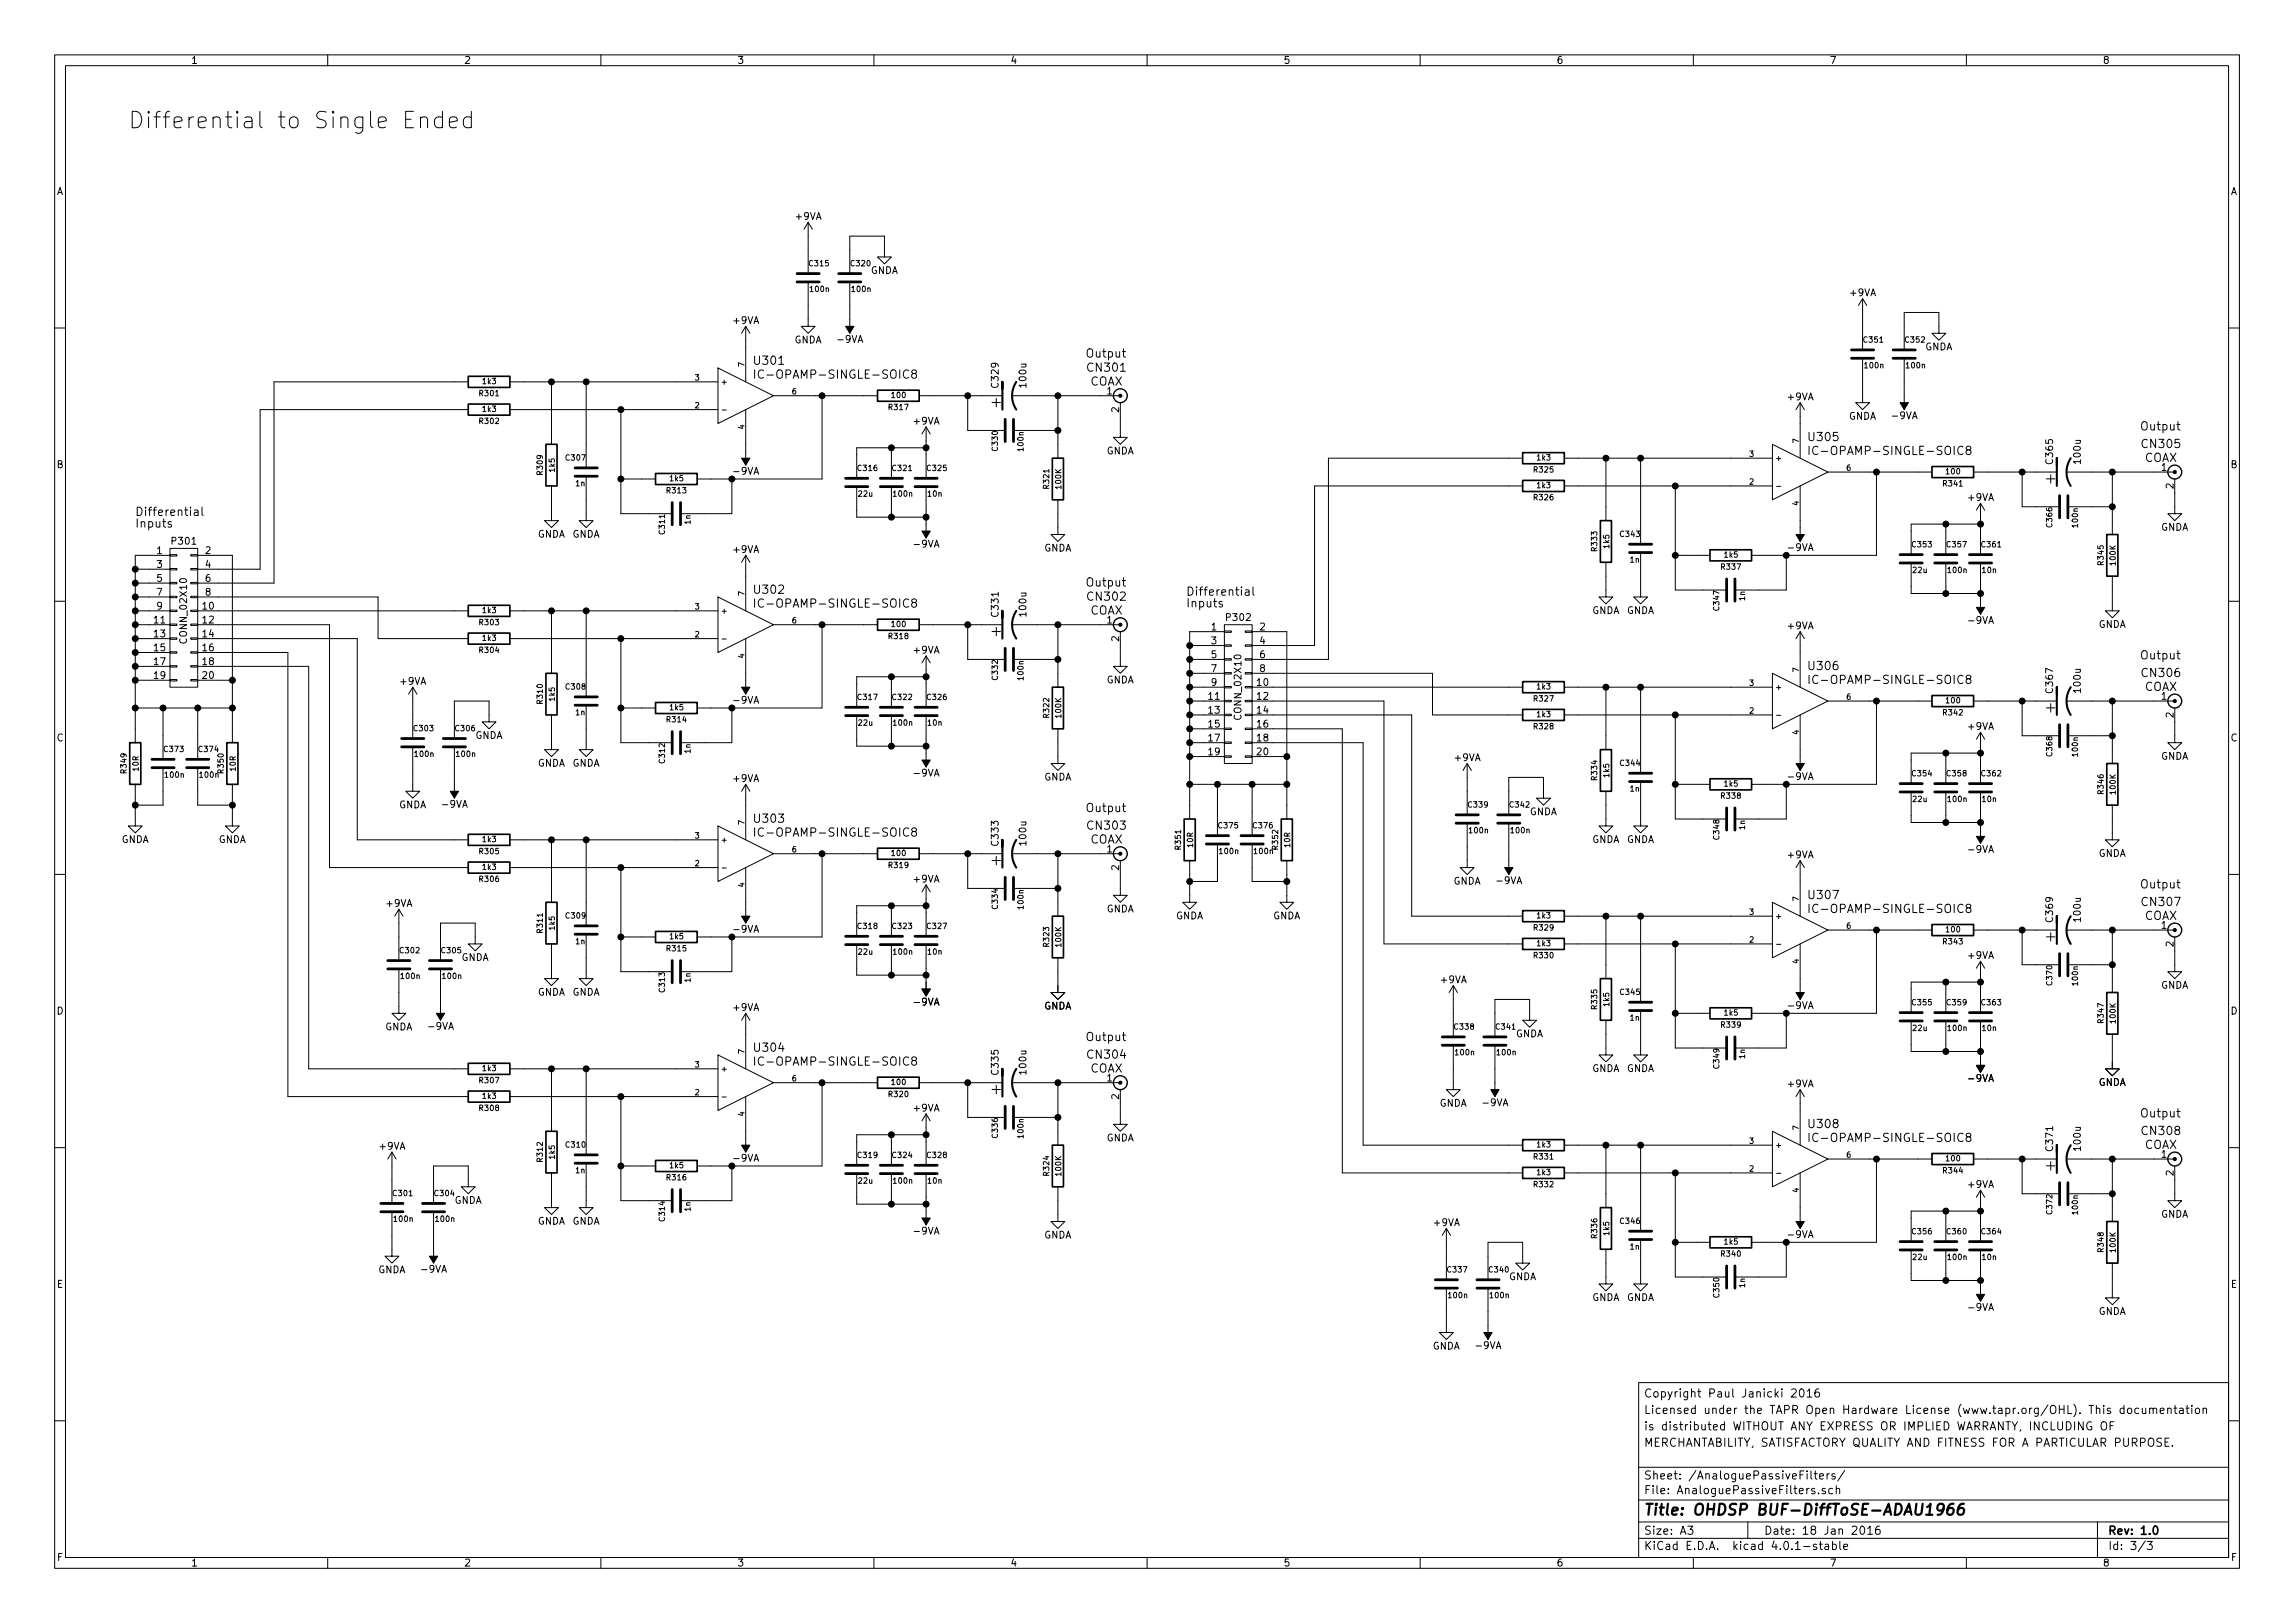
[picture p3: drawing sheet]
<svg xmlns="http://www.w3.org/2000/svg" width="420mm" height="297mm" viewBox="0 0 420 297" stroke-linecap="round" stroke-linejoin="round" font-family="sans-serif">
<defs><g id="words">
<text font-size="4.2" x="23.5" y="23.5">Differential to Single Ended</text>
<g font-size="2.8">
<text x="183.3" y="74.5" transform="rotate(-90 183.3 74.5)">+</text>
<text x="376.3" y="88.5" transform="rotate(-90 376.3 88.5)">+</text>
<text x="183.3" y="116.4" transform="rotate(-90 183.3 116.4)">+</text>
<text x="376.3" y="130.4" transform="rotate(-90 376.3 130.4)">+</text>
<text x="183.3" y="158.3" transform="rotate(-90 183.3 158.3)">+</text>
<text x="376.3" y="172.3" transform="rotate(-90 376.3 172.3)">+</text>
<text x="183.3" y="200.2" transform="rotate(-90 183.3 200.2)">+</text>
<text x="376.3" y="214.2" transform="rotate(-90 376.3 214.2)">+</text>
<text x="301" y="277.3">Title: OHDSP BUF-DiffToSE-ADAU1966</text>
</g>
<g font-size="2.1">
<text x="198.8" y="65.4">Output</text>
<text x="138.2" y="66.8">U301</text>
<text x="139.8" y="69.3">IC-OPAMP-SINGLE-SOIC8</text>
<text x="199.3" y="68">CN301</text>
<text x="199.5" y="70.6">COAX</text>
<text x="331.3" y="80.7">U305</text>
<text x="332.8" y="83.3">IC-OPAMP-SINGLE-SOIC8</text>
<text x="391.8" y="78.8">Output</text>
<text x="392.3" y="82">CN305</text>
<text x="392.6" y="84.5">COAX</text>
<text x="24.8" y="94.4">Differential</text>
<text x="24.8" y="96.6">Inputs</text>
<text x="198.8" y="107.4">Output</text>
<text x="138.2" y="108.7">U302</text>
<text x="139.8" y="111.2">IC-OPAMP-SINGLE-SOIC8</text>
<text x="199.3" y="109.9">CN302</text>
<text x="199.5" y="112.5">COAX</text>
<text x="217.2" y="109">Differential</text>
<text x="217.2" y="111.2">Inputs</text>
<text x="331.3" y="122.6">U306</text>
<text x="332.8" y="125.2">IC-OPAMP-SINGLE-SOIC8</text>
<text x="391.8" y="120.7">Output</text>
<text x="392.3" y="123.9">CN306</text>
<text x="392.6" y="126.5">COAX</text>
<text x="198.8" y="148.6">Output</text>
<text x="138.2" y="150.6">U303</text>
<text x="139.8" y="153.1">IC-OPAMP-SINGLE-SOIC8</text>
<text x="199.3" y="151.9">CN303</text>
<text x="199.5" y="154.4">COAX</text>
<text x="331.3" y="164.6">U307</text>
<text x="332.8" y="167.1">IC-OPAMP-SINGLE-SOIC8</text>
<text x="391.8" y="162.6">Output</text>
<text x="392.3" y="165.8">CN307</text>
<text x="392.6" y="168.4">COAX</text>
<text x="198.8" y="190.5">Output</text>
<text x="138.2" y="192.5">U304</text>
<text x="139.8" y="195">IC-OPAMP-SINGLE-SOIC8</text>
<text x="199.3" y="193.8">CN304</text>
<text x="199.5" y="196.3">COAX</text>
<text x="331.3" y="206.5">U308</text>
<text x="332.8" y="209">IC-OPAMP-SINGLE-SOIC8</text>
<text x="391.8" y="204.5">Output</text>
<text x="392.3" y="207.7">CN308</text>
<text x="392.6" y="210.3">COAX</text>
<text x="301" y="255.8">Copyright Paul Janicki 2016</text>
<text x="301" y="261.8">is distributed WITHOUT ANY EXPRESS OR IMPLIED WARRANTY, INCLUDING OF</text>
<text x="301" y="258.8">Licensed under the TAPR Open Hardware License (www.tapr.org/OHL). This documentation</text>
<text x="301" y="264.8">MERCHANTABILITY, SATISFACTORY QUALITY AND FITNESS FOR A PARTICULAR PURPOSE.</text>
<text x="301" y="273.5">File: AnaloguePassiveFilters.sch</text>
<text x="301" y="270.8">Sheet: /AnaloguePassiveFilters/</text>
<text x="301" y="280.9">Size: A3</text>
<text x="323" y="280.9">Date: 18 Jan 2016</text>
<text x="386" y="280.9">Rev: 1.0</text>
<text x="301" y="283.7">KiCad E.D.A. kicad 4.0.1-stable</text>
<text x="386" y="283.7">Id: 3/3</text>
</g>
<g font-size="1.8">
<text x="35" y="11.7">1</text>
<text x="85" y="11.7">2</text>
<text x="135" y="11.7">3</text>
<text x="185" y="11.7">4</text>
<text x="235" y="11.7">5</text>
<text x="285" y="11.7">6</text>
<text x="335" y="11.7">7</text>
<text x="385" y="11.7">8</text>
<text x="10.4" y="35.7">A</text>
<text x="408.4" y="35.7">A</text>
<text x="145.7" y="40.2">+9VA</text>
<text x="159.3" y="50.1">GNDA</text>
<text x="134.3" y="59.3">+9VA</text>
<text x="338.8" y="54.2">+9VA</text>
<text x="145.3" y="62.8">GNDA</text>
<text x="153.6" y="62.7">-9VA</text>
<text x="352.3" y="64.1">GNDA</text>
<text x="182.8" y="70.8" transform="rotate(-90 182.8 70.8)">C329</text>
<text x="187.9" y="70.8" transform="rotate(-90 187.9 70.8)">100u</text>
<text x="167.3" y="77.7">+9VA</text>
<text x="202.7" y="72.2">1</text>
<text x="204.9" y="75.4" transform="rotate(-90 204.9 75.4)">2</text>
<text x="327.3" y="73.2">+9VA</text>
<text x="338.4" y="76.8">GNDA</text>
<text x="346.6" y="76.7">-9VA</text>
<text x="202.5" y="83.1">GNDA</text>
<text x="10.4" y="85.7">B</text>
<text x="134.5" y="86.9">-9VA</text>
<text x="375.8" y="84.8" transform="rotate(-90 375.8 84.8)">C365</text>
<text x="380.9" y="84.7" transform="rotate(-90 380.9 84.7)">100u</text>
<text x="395.7" y="86.1">1</text>
<text x="397.9" y="89.4" transform="rotate(-90 397.9 89.4)">2</text>
<text x="408.4" y="85.7">B</text>
<text x="360.3" y="91.7">+9VA</text>
<text x="28.7" y="101.4">1</text>
<text x="31.6" y="99.7">P301</text>
<text x="37.6" y="101.4">2</text>
<text x="98.3" y="98.4">GNDA</text>
<text x="104.7" y="98.4">GNDA</text>
<text x="134.3" y="101.2">+9VA</text>
<text x="167.5" y="100.2">-9VA</text>
<text x="191.1" y="100.9">GNDA</text>
<text x="327.6" y="100.8">-9VA</text>
<text x="395.5" y="97.1">GNDA</text>
<text x="28.7" y="103.9">3</text>
<text x="28.7" y="106.5">5</text>
<text x="37.6" y="103.9">4</text>
<text x="37.6" y="106.5">6</text>
<text x="28.7" y="109">7</text>
<text x="28.7" y="111.5">9</text>
<text x="37.1" y="111.5">10</text>
<text x="37.6" y="109">8</text>
<text x="182.8" y="112.7" transform="rotate(-90 182.8 112.7)">C331</text>
<text x="187.9" y="112.7" transform="rotate(-90 187.9 112.7)">100u</text>
<text x="224.6" y="113.6">P302</text>
<text x="291.4" y="112.4">GNDA</text>
<text x="297.7" y="112.4">GNDA</text>
<text x="28.2" y="114.1">11</text>
<text x="28.2" y="116.6">13</text>
<text x="28.2" y="119.2">15</text>
<text x="34.2" y="117.4" transform="rotate(-90 34.2 117.4)">CONN_02X10</text>
<text x="37.1" y="114.1">12</text>
<text x="37.1" y="116.6">14</text>
<text x="37.1" y="119.2">16</text>
<text x="167.3" y="119.6">+9VA</text>
<text x="202.7" y="114.1">1</text>
<text x="204.9" y="117.4" transform="rotate(-90 204.9 117.4)">2</text>
<text x="221.8" y="115.4">1</text>
<text x="221.8" y="117.9">3</text>
<text x="230.7" y="115.4">2</text>
<text x="230.7" y="117.9">4</text>
<text x="327.3" y="115.1">+9VA</text>
<text x="360.6" y="114.2">-9VA</text>
<text x="384.1" y="114.9">GNDA</text>
<text x="28.2" y="121.7">17</text>
<text x="28.2" y="124.2">19</text>
<text x="37.1" y="124.2">20</text>
<text x="37.1" y="121.7">18</text>
<text x="73.3" y="125.3">+9VA</text>
<text x="202.5" y="125.1">GNDA</text>
<text x="221.8" y="120.4">5</text>
<text x="221.8" y="123">7</text>
<text x="221.8" y="125.5">9</text>
<text x="230.2" y="125.5">10</text>
<text x="230.7" y="120.4">6</text>
<text x="230.7" y="123">8</text>
<text x="134.5" y="128.8">-9VA</text>
<text x="221.3" y="128.1">11</text>
<text x="221.3" y="130.6">13</text>
<text x="227.3" y="131.4" transform="rotate(-90 227.3 131.4)">CONN_02X10</text>
<text x="230.2" y="128.1">12</text>
<text x="230.2" y="130.6">14</text>
<text x="375.8" y="126.7" transform="rotate(-90 375.8 126.7)">C367</text>
<text x="380.9" y="126.6" transform="rotate(-90 380.9 126.6)">100u</text>
<text x="395.7" y="128.1">1</text>
<text x="397.9" y="131.3" transform="rotate(-90 397.9 131.3)">2</text>
<text x="10.4" y="135.7">C</text>
<text x="86.9" y="135.2">GNDA</text>
<text x="221.3" y="133.1">15</text>
<text x="221.3" y="135.7">17</text>
<text x="230.2" y="133.1">16</text>
<text x="230.2" y="135.7">18</text>
<text x="360.3" y="133.6">+9VA</text>
<text x="408.4" y="135.7">C</text>
<text x="98.3" y="140.3">GNDA</text>
<text x="104.7" y="140.3">GNDA</text>
<text x="134.3" y="143.1">+9VA</text>
<text x="167.5" y="142.1">-9VA</text>
<text x="191.1" y="142.8">GNDA</text>
<text x="221.3" y="138.2">19</text>
<text x="230.2" y="138.2">20</text>
<text x="266.4" y="139.3">+9VA</text>
<text x="327.6" y="142.7">-9VA</text>
<text x="395.5" y="139">GNDA</text>
<text x="72.9" y="147.9">GNDA</text>
<text x="81.2" y="147.8">-9VA</text>
<text x="280" y="149.2">GNDA</text>
<text x="22.1" y="154.3">GNDA</text>
<text x="39.9" y="154.3">GNDA</text>
<text x="182.8" y="154.6" transform="rotate(-90 182.8 154.6)">C333</text>
<text x="187.9" y="154.6" transform="rotate(-90 187.9 154.6)">100u</text>
<text x="202.7" y="156">1</text>
<text x="291.4" y="154.3">GNDA</text>
<text x="297.7" y="154.3">GNDA</text>
<text x="167.3" y="161.5">+9VA</text>
<text x="204.9" y="159.3" transform="rotate(-90 204.9 159.3)">2</text>
<text x="266" y="161.9">GNDA</text>
<text x="274.2" y="161.8">-9VA</text>
<text x="327.3" y="157.1">+9VA</text>
<text x="360.6" y="156.1">-9VA</text>
<text x="384.1" y="156.8">GNDA</text>
<text x="70.8" y="165.9">+9VA</text>
<text x="202.5" y="167">GNDA</text>
<text x="134.5" y="170.7">-9VA</text>
<text x="215.2" y="168.2">GNDA</text>
<text x="233" y="168.2">GNDA</text>
<text x="375.8" y="168.6" transform="rotate(-90 375.8 168.6)">C369</text>
<text x="380.9" y="168.5" transform="rotate(-90 380.9 168.5)">100u</text>
<text x="395.7" y="170">1</text>
<text x="397.9" y="173.2" transform="rotate(-90 397.9 173.2)">2</text>
<text x="84.4" y="175.9">GNDA</text>
<text x="263.8" y="179.9">+9VA</text>
<text x="360.3" y="175.5">+9VA</text>
<text x="10.4" y="185.7">D</text>
<text x="98.3" y="182.2">GNDA</text>
<text x="104.7" y="182.2">GNDA</text>
<text x="134.3" y="185">+9VA</text>
<text x="167.5" y="184">-9VA</text>
<text x="191.1" y="184.7">GNDA</text>
<text x="327.6" y="184.6">-9VA</text>
<text x="395.5" y="180.9">GNDA</text>
<text x="408.4" y="185.7">D</text>
<text x="70.4" y="188.6">GNDA</text>
<text x="78.6" y="188.5">-9VA</text>
<text x="277.4" y="189.8">GNDA</text>
<text x="182.8" y="196.5" transform="rotate(-90 182.8 196.5)">C335</text>
<text x="187.9" y="196.5" transform="rotate(-90 187.9 196.5)">100u</text>
<text x="202.7" y="197.9">1</text>
<text x="291.4" y="196.2">GNDA</text>
<text x="297.7" y="196.2">GNDA</text>
<text x="360.6" y="198">-9VA</text>
<text x="167.3" y="203.4">+9VA</text>
<text x="204.9" y="201.2" transform="rotate(-90 204.9 201.2)">2</text>
<text x="263.4" y="202.5">GNDA</text>
<text x="271.7" y="202.4">-9VA</text>
<text x="327.3" y="199">+9VA</text>
<text x="384.1" y="198.7">GNDA</text>
<text x="202.5" y="208.9">GNDA</text>
<text x="69.5" y="210.4">+9VA</text>
<text x="134.5" y="212.6">-9VA</text>
<text x="375.8" y="210.5" transform="rotate(-90 375.8 210.5)">C371</text>
<text x="380.9" y="210.5" transform="rotate(-90 380.9 210.5)">100u</text>
<text x="395.7" y="211.9">1</text>
<text x="397.9" y="215.1" transform="rotate(-90 397.9 215.1)">2</text>
<text x="83.1" y="220.3">GNDA</text>
<text x="360.3" y="217.4">+9VA</text>
<text x="98.3" y="224.1">GNDA</text>
<text x="104.7" y="224.1">GNDA</text>
<text x="167.5" y="225.9">-9VA</text>
<text x="191.1" y="226.7">GNDA</text>
<text x="262.6" y="224.4">+9VA</text>
<text x="327.6" y="226.6">-9VA</text>
<text x="395.5" y="222.8">GNDA</text>
<text x="69.1" y="233">GNDA</text>
<text x="77.4" y="232.9">-9VA</text>
<text x="10.4" y="235.7">E</text>
<text x="276.1" y="234.3">GNDA</text>
<text x="291.4" y="238.1">GNDA</text>
<text x="297.7" y="238.1">GNDA</text>
<text x="360.6" y="239.9">-9VA</text>
<text x="408.4" y="235.7">E</text>
<text x="384.1" y="240.6">GNDA</text>
<text x="262.2" y="247">GNDA</text>
<text x="270.4" y="246.9">-9VA</text>
<text x="10.5" y="285.7">F</text>
<text x="35" y="286.7">1</text>
<text x="85" y="286.7">2</text>
<text x="135" y="286.7">3</text>
<text x="185" y="286.7">4</text>
<text x="235" y="286.7">5</text>
<text x="285" y="286.7">6</text>
<text x="335" y="286.7">7</text>
<text x="385" y="286.7">8</text>
<text x="408.5" y="285.7">F</text>
</g>
<g font-size="1.4">
<text x="148.2" y="48.7">C315</text>
<text x="148.4" y="53.4">100n</text>
<text x="155.9" y="48.7">C320</text>
<text x="156" y="53.4">100n</text>
<text x="341.3" y="62.7">C351</text>
<text x="348.9" y="62.7">C352</text>
<text x="88.4" y="70.3">1k3</text>
<text x="127.3" y="69.6">3</text>
<text x="132" y="70.4">+</text>
<text x="136.3" y="67.1" transform="rotate(-90 136.3 67.1)">7</text>
<text x="341.5" y="67.4">100n</text>
<text x="349.1" y="67.4">100n</text>
<text x="87.9" y="77.6">R302</text>
<text x="87.9" y="72.5">R301</text>
<text x="88.4" y="75.4">1k3</text>
<text x="127.3" y="74.7">2</text>
<text x="145" y="72.2">6</text>
<text x="162.8" y="75">R317</text>
<text x="163.3" y="72.8">100</text>
<text x="136.3" y="78.5" transform="rotate(-90 136.3 78.5)">4</text>
<text x="182.7" y="82.4" transform="rotate(-90 182.7 82.4)">C330</text>
<text x="187.4" y="82.4" transform="rotate(-90 187.4 82.4)">100n</text>
<text x="320.3" y="83.6">3</text>
<text x="329.3" y="81.1" transform="rotate(-90 329.3 81.1)">7</text>
<text x="99.4" y="86.8" transform="rotate(-90 99.4 86.8)">R309</text>
<text x="101.6" y="86.3" transform="rotate(-90 101.6 86.3)">1k5</text>
<text x="103.7" y="84.3">C307</text>
<text x="105.4" y="89">1n</text>
<text x="122.7" y="88.1">1k5</text>
<text x="157.1" y="86.2">C316</text>
<text x="163.5" y="86.2">C321</text>
<text x="169.8" y="86.2">C325</text>
<text x="192.1" y="89.3" transform="rotate(-90 192.1 89.3)">R321</text>
<text x="194.3" y="89.4" transform="rotate(-90 194.3 89.4)">100K</text>
<text x="280.9" y="86.5">R325</text>
<text x="281.4" y="89.3">1k3</text>
<text x="281.4" y="84.3">1k3</text>
<text x="320.3" y="88.7">2</text>
<text x="325" y="84.4">+</text>
<text x="338.1" y="86.1">6</text>
<text x="355.8" y="89">R341</text>
<text x="356.4" y="86.8">100</text>
<text x="122.1" y="90.3">R313</text>
<text x="126.4" y="95.9" transform="rotate(-90 126.4 95.9)">1n</text>
<text x="157.2" y="90.9">22u</text>
<text x="163.7" y="90.9">100n</text>
<text x="169.9" y="90.9">10n</text>
<text x="280.9" y="91.6">R326</text>
<text x="329.3" y="92.5" transform="rotate(-90 329.3 92.5)">4</text>
<text x="121.7" y="97.6" transform="rotate(-90 121.7 97.6)">C311</text>
<text x="292.4" y="100.8" transform="rotate(-90 292.4 100.8)">R333</text>
<text x="294.6" y="100.3" transform="rotate(-90 294.6 100.3)">1k5</text>
<text x="296.7" y="98.3">C343</text>
<text x="350.2" y="100.2">C353</text>
<text x="356.5" y="100.2">C357</text>
<text x="362.9" y="100.2">C361</text>
<text x="375.7" y="96.4" transform="rotate(-90 375.7 96.4)">C366</text>
<text x="380.4" y="96.4" transform="rotate(-90 380.4 96.4)">100n</text>
<text x="298.4" y="103">1n</text>
<text x="315.2" y="104.3">R337</text>
<text x="315.7" y="102">1k5</text>
<text x="350.2" y="104.9">22u</text>
<text x="356.7" y="104.9">100n</text>
<text x="362.9" y="104.9">10n</text>
<text x="385.1" y="103.3" transform="rotate(-90 385.1 103.3)">R345</text>
<text x="387.3" y="103.3" transform="rotate(-90 387.3 103.3)">100K</text>
<text x="88.4" y="112.2">1k3</text>
<text x="127.3" y="111.5">3</text>
<text x="132" y="112.3">+</text>
<text x="136.3" y="109" transform="rotate(-90 136.3 109)">7</text>
<text x="314.8" y="111.6" transform="rotate(-90 314.8 111.6)">C347</text>
<text x="319.5" y="109.9" transform="rotate(-90 319.5 109.9)">1n</text>
<text x="87.9" y="119.5">R304</text>
<text x="87.9" y="114.4">R303</text>
<text x="88.4" y="117.3">1k3</text>
<text x="127.3" y="116.6">2</text>
<text x="145" y="114.1">6</text>
<text x="162.8" y="117">R318</text>
<text x="163.3" y="114.7">100</text>
<text x="136.3" y="120.4" transform="rotate(-90 136.3 120.4)">4</text>
<text x="182.7" y="124.3" transform="rotate(-90 182.7 124.3)">C332</text>
<text x="187.4" y="124.3" transform="rotate(-90 187.4 124.3)">100n</text>
<text x="320.3" y="125.5">3</text>
<text x="329.3" y="123" transform="rotate(-90 329.3 123)">7</text>
<text x="99.4" y="128.7" transform="rotate(-90 99.4 128.7)">R310</text>
<text x="101.6" y="128.2" transform="rotate(-90 101.6 128.2)">1k5</text>
<text x="103.7" y="126.2">C308</text>
<text x="105.4" y="130.9">1n</text>
<text x="122.7" y="130">1k5</text>
<text x="157.1" y="128.1">C317</text>
<text x="163.5" y="128.1">C322</text>
<text x="169.8" y="128.1">C326</text>
<text x="192.1" y="131.3" transform="rotate(-90 192.1 131.3)">R322</text>
<text x="194.3" y="131.3" transform="rotate(-90 194.3 131.3)">100K</text>
<text x="280.9" y="128.4">R327</text>
<text x="281.4" y="131.3">1k3</text>
<text x="281.4" y="126.2">1k3</text>
<text x="320.3" y="130.6">2</text>
<text x="325" y="126.3">+</text>
<text x="338.1" y="128.1">6</text>
<text x="355.8" y="130.9">R342</text>
<text x="356.4" y="128.7">100</text>
<text x="30.1" y="137.6">C373</text>
<text x="36.5" y="137.6">C374</text>
<text x="75.8" y="133.8">C303</text>
<text x="83.5" y="133.8">C306</text>
<text x="122.1" y="132.2">R314</text>
<text x="126.4" y="137.8" transform="rotate(-90 126.4 137.8)">1n</text>
<text x="157.2" y="132.8">22u</text>
<text x="163.7" y="132.8">100n</text>
<text x="169.9" y="132.8">10n</text>
<text x="280.9" y="133.5">R328</text>
<text x="329.3" y="134.4" transform="rotate(-90 329.3 134.4)">4</text>
<text x="23.2" y="141.4" transform="rotate(-90 23.2 141.4)">R349</text>
<text x="25.4" y="141.1" transform="rotate(-90 25.4 141.1)">10R</text>
<text x="30.3" y="142.3">100n</text>
<text x="36.7" y="142.3">100n</text>
<text x="40.9" y="141.4" transform="rotate(-90 40.9 141.4)">R350</text>
<text x="43.2" y="141.1" transform="rotate(-90 43.2 141.1)">10R</text>
<text x="76" y="138.5">100n</text>
<text x="83.6" y="138.5">100n</text>
<text x="121.7" y="139.6" transform="rotate(-90 121.7 139.6)">C312</text>
<text x="292.4" y="142.7" transform="rotate(-90 292.4 142.7)">R334</text>
<text x="294.6" y="142.2" transform="rotate(-90 294.6 142.2)">1k5</text>
<text x="296.7" y="140.2">C344</text>
<text x="315.7" y="144">1k5</text>
<text x="350.2" y="142.1">C354</text>
<text x="356.5" y="142.1">C358</text>
<text x="362.9" y="142.1">C362</text>
<text x="375.7" y="138.3" transform="rotate(-90 375.7 138.3)">C368</text>
<text x="380.4" y="138.3" transform="rotate(-90 380.4 138.3)">100n</text>
<text x="268.9" y="147.8">C339</text>
<text x="276.5" y="147.8">C342</text>
<text x="298.4" y="144.9">1n</text>
<text x="315.2" y="146.2">R338</text>
<text x="350.2" y="146.8">22u</text>
<text x="356.7" y="146.8">100n</text>
<text x="362.9" y="146.8">10n</text>
<text x="385.1" y="145.2" transform="rotate(-90 385.1 145.2)">R346</text>
<text x="387.3" y="145.2" transform="rotate(-90 387.3 145.2)">100K</text>
<text x="88.4" y="154.1">1k3</text>
<text x="127.3" y="153.5">3</text>
<text x="132" y="154.2">+</text>
<text x="136.3" y="150.9" transform="rotate(-90 136.3 150.9)">7</text>
<text x="145" y="156">6</text>
<text x="216.2" y="155.4" transform="rotate(-90 216.2 155.4)">R351</text>
<text x="218.4" y="155" transform="rotate(-90 218.4 155)">10R</text>
<text x="223.2" y="151.6">C375</text>
<text x="229.5" y="151.6">C376</text>
<text x="234" y="155.4" transform="rotate(-90 234 155.4)">R352</text>
<text x="236.2" y="155" transform="rotate(-90 236.2 155)">10R</text>
<text x="269.1" y="152.5">100n</text>
<text x="276.7" y="152.5">100n</text>
<text x="314.8" y="153.5" transform="rotate(-90 314.8 153.5)">C348</text>
<text x="319.5" y="151.8" transform="rotate(-90 319.5 151.8)">1n</text>
<text x="87.9" y="161.4">R306</text>
<text x="87.9" y="156.3">R305</text>
<text x="88.4" y="159.2">1k3</text>
<text x="127.3" y="158.5">2</text>
<text x="162.8" y="158.9">R319</text>
<text x="163.3" y="156.7">100</text>
<text x="223.3" y="156.3">100n</text>
<text x="229.7" y="156.3">100n</text>
<text x="136.3" y="162.3" transform="rotate(-90 136.3 162.3)">4</text>
<text x="182.7" y="166.2" transform="rotate(-90 182.7 166.2)">C334</text>
<text x="187.4" y="166.3" transform="rotate(-90 187.4 166.3)">100n</text>
<text x="320.3" y="167.4">3</text>
<text x="329.3" y="164.9" transform="rotate(-90 329.3 164.9)">7</text>
<text x="99.4" y="170.6" transform="rotate(-90 99.4 170.6)">R311</text>
<text x="101.6" y="170.1" transform="rotate(-90 101.6 170.1)">1k5</text>
<text x="103.7" y="168.1">C309</text>
<text x="105.4" y="172.8">1n</text>
<text x="122.7" y="171.9">1k5</text>
<text x="157.1" y="170">C318</text>
<text x="163.5" y="170">C323</text>
<text x="169.8" y="170">C327</text>
<text x="192.1" y="173.2" transform="rotate(-90 192.1 173.2)">R323</text>
<text x="194.3" y="173.2" transform="rotate(-90 194.3 173.2)">100K</text>
<text x="280.9" y="170.3">R329</text>
<text x="281.4" y="173.2">1k3</text>
<text x="281.4" y="168.1">1k3</text>
<text x="320.3" y="172.5">2</text>
<text x="325" y="168.2">+</text>
<text x="338.1" y="170">6</text>
<text x="355.8" y="172.8">R343</text>
<text x="356.4" y="170.6">100</text>
<text x="73.3" y="174.5">C302</text>
<text x="73.5" y="179.2">100n</text>
<text x="80.9" y="174.5">C305</text>
<text x="81.1" y="179.2">100n</text>
<text x="122.1" y="174.1">R315</text>
<text x="126.4" y="179.7" transform="rotate(-90 126.4 179.7)">1n</text>
<text x="157.2" y="174.7">22u</text>
<text x="163.7" y="174.7">100n</text>
<text x="169.9" y="174.7">10n</text>
<text x="280.9" y="175.4">R330</text>
<text x="329.3" y="176.3" transform="rotate(-90 329.3 176.3)">4</text>
<text x="121.7" y="181.5" transform="rotate(-90 121.7 181.5)">C313</text>
<text x="292.4" y="184.6" transform="rotate(-90 292.4 184.6)">R335</text>
<text x="294.6" y="184.1" transform="rotate(-90 294.6 184.1)">1k5</text>
<text x="296.7" y="182.1">C345</text>
<text x="315.7" y="185.9">1k5</text>
<text x="350.2" y="184">C355</text>
<text x="356.5" y="184">C359</text>
<text x="362.9" y="184">C363</text>
<text x="375.7" y="180.2" transform="rotate(-90 375.7 180.2)">C370</text>
<text x="380.4" y="180.2" transform="rotate(-90 380.4 180.2)">100n</text>
<text x="266.3" y="188.4">C338</text>
<text x="274" y="188.4">C341</text>
<text x="298.4" y="186.8">1n</text>
<text x="315.2" y="188.1">R339</text>
<text x="350.2" y="188.7">22u</text>
<text x="356.7" y="188.7">100n</text>
<text x="362.9" y="188.7">10n</text>
<text x="385.1" y="187.1" transform="rotate(-90 385.1 187.1)">R347</text>
<text x="387.3" y="187.2" transform="rotate(-90 387.3 187.2)">100K</text>
<text x="88.4" y="196">1k3</text>
<text x="127.3" y="195.4">3</text>
<text x="132" y="196.1">+</text>
<text x="136.3" y="192.8" transform="rotate(-90 136.3 192.8)">7</text>
<text x="145" y="197.9">6</text>
<text x="266.5" y="193.1">100n</text>
<text x="274.1" y="193.1">100n</text>
<text x="314.8" y="195.4" transform="rotate(-90 314.8 195.4)">C349</text>
<text x="319.5" y="193.7" transform="rotate(-90 319.5 193.7)">1n</text>
<text x="87.9" y="203.3">R308</text>
<text x="87.9" y="198.2">R307</text>
<text x="88.4" y="201.1">1k3</text>
<text x="127.3" y="200.4">2</text>
<text x="162.8" y="200.8">R320</text>
<text x="163.3" y="198.6">100</text>
<text x="136.3" y="204.3" transform="rotate(-90 136.3 204.3)">4</text>
<text x="182.7" y="208.1" transform="rotate(-90 182.7 208.1)">C336</text>
<text x="187.4" y="208.2" transform="rotate(-90 187.4 208.2)">100n</text>
<text x="281.4" y="210">1k3</text>
<text x="320.3" y="209.3">3</text>
<text x="329.3" y="206.8" transform="rotate(-90 329.3 206.8)">7</text>
<text x="99.4" y="212.5" transform="rotate(-90 99.4 212.5)">R312</text>
<text x="101.6" y="212.1" transform="rotate(-90 101.6 212.1)">1k5</text>
<text x="103.7" y="210">C310</text>
<text x="105.4" y="214.7">1n</text>
<text x="122.7" y="213.8">1k5</text>
<text x="157.1" y="211.9">C319</text>
<text x="163.5" y="211.9">C324</text>
<text x="169.8" y="211.9">C328</text>
<text x="192.1" y="215.1" transform="rotate(-90 192.1 215.1)">R324</text>
<text x="194.3" y="215.1" transform="rotate(-90 194.3 215.1)">100K</text>
<text x="280.9" y="212.2">R331</text>
<text x="281.4" y="215.1">1k3</text>
<text x="320.3" y="214.4">2</text>
<text x="325" y="210.1">+</text>
<text x="338.1" y="211.9">6</text>
<text x="355.8" y="214.7">R344</text>
<text x="356.4" y="212.5">100</text>
<text x="72" y="218.9">C301</text>
<text x="79.7" y="218.9">C304</text>
<text x="122.1" y="216">R316</text>
<text x="126.4" y="221.7" transform="rotate(-90 126.4 221.7)">1n</text>
<text x="157.2" y="216.6">22u</text>
<text x="163.7" y="216.6">100n</text>
<text x="169.9" y="216.6">10n</text>
<text x="280.9" y="217.3">R332</text>
<text x="329.3" y="218.2" transform="rotate(-90 329.3 218.2)">4</text>
<text x="72.2" y="223.6">100n</text>
<text x="79.8" y="223.6">100n</text>
<text x="121.7" y="223.4" transform="rotate(-90 121.7 223.4)">C314</text>
<text x="292.4" y="226.5" transform="rotate(-90 292.4 226.5)">R336</text>
<text x="294.6" y="226" transform="rotate(-90 294.6 226)">1k5</text>
<text x="296.7" y="224">C346</text>
<text x="315.7" y="227.8">1k5</text>
<text x="350.2" y="225.9">C356</text>
<text x="356.5" y="225.9">C360</text>
<text x="362.9" y="225.9">C364</text>
<text x="375.7" y="222.1" transform="rotate(-90 375.7 222.1)">C372</text>
<text x="380.4" y="222.1" transform="rotate(-90 380.4 222.1)">100n</text>
<text x="265.1" y="232.9">C337</text>
<text x="272.7" y="232.9">C340</text>
<text x="298.4" y="228.7">1n</text>
<text x="315.2" y="230">R340</text>
<text x="350.2" y="230.6">22u</text>
<text x="356.7" y="230.6">100n</text>
<text x="362.9" y="230.6">10n</text>
<text x="385.1" y="229" transform="rotate(-90 385.1 229)">R348</text>
<text x="387.3" y="229.1" transform="rotate(-90 387.3 229.1)">100K</text>
<text x="265.3" y="237.6">100n</text>
<text x="272.9" y="237.6">100n</text>
<text x="314.8" y="237.3" transform="rotate(-90 314.8 237.3)">C350</text>
<text x="319.5" y="235.6" transform="rotate(-90 319.5 235.6)">1n</text>
</g>
</g></defs>
<g fill="none" stroke="#000" stroke-width=".18">
<path d="M10 10h400v277h-400zM12 12h396v273.1h-396zM60 10v2M110 10v2M160 10v2M210 10v2M260 10v2M310 10v2M360 10v2M75.7 20.4h-1.4v3h1.4M77 21.7a.76 .76 0 0 1 1.3 .1v1.6M77 21.4v2"/>
<path d="M81 21.5a.96 .96 0 0 0-1.4 .5v.8l.1 .3a.99 .99 0 0 0 1.3 .2M81 20.4v3M82.3 22.4l1.4-.3-.1-.6-.9-.1-.3 .1-.1 .3v1.2l.1 .3 .3 .1 .9-.1M86.3 21.5a.96 .96 0 0 0-1.5 .5v.8l.2 .3a.99 .99 0 0 0 1.3 .2M86.3 20.4v3M136.5 59.7v10.2M136.5 59.7l-.7 1.3M136.5 59.7l.8 1.3M148 51.6v8.1h-1.3l1.3 1.3 1.2-1.3h-1.2M148 40.7l-.8 1.2M148 40.7v9.4M148 40.7l.7 1.2"/>
<path d="M155.6 51.6v9.4M161.9 47h1.3l-1.3 1.3-1.2-1.3h1.2v-3.8h-6.3v6.9M341 54.6l-.8 1.3M341 54.6v9.4M341 54.6l.8 1.3M10 60h2M85.7 75h-38.1v29.2h-11.4M85.7 69.9h-35.5v36.8h-14M93.3 75h38.1M93.3 69.9h38.1M101 69.9v11.4M107.3 69.9v15.7"/>
<path d="M113.7 75v19h9.4M131.4 67.3l10.2 5.1-10.2 5.1zM132.2 75h.8M136.5 75v10.1M138.2 67.7v1.5M139.8 67.9a.62 .62 0 0 0-.8-.1 .62 .62 0 0 0-.2 .8 .58 .58 0 0 0 .3 .6 .58 .58 0 0 0 .7-.1M141.6 72.4h19.1M150.5 72.4v15.3h-22.9M167.2 68.4l-.3-.3 .1-.2 .2-.2 .4 .1 .2 .2-.1 .2-.6 .2-.2 .2v.3l.3 .3h.3l.3-.3v-.3l-.3-.2M168.3 72.4h15.2M169.5 78.1l-.7 1.3M169.5 78.1v9.4"/>
<path d="M169.5 78.1l.8 1.3M177.2 72.4v6.4h6.8M185.3 72.4h19.7M185.5 78.8h8.2M193.7 72.4v11.5M205.1 73.7v6.3h-1.3l1.3 1.3 1.3-1.3h-1.3M205.5 64.3h.6M205.7 63.8v1.4l.4 .2M329.6 73.7v10.2M329.6 73.7l-.8 1.3M329.6 73.7l.7 1.3M341 65.6v8.1h-1.3l1.3 1.3 1.3-1.3h-1.3"/>
<path d="M348.6 65.6v9.4M355 61h1.2l-1.2 1.3-1.3-1.3h1.3v-3.8h-6.4v6.8M398.5 77.7h.6M398.7 77.2v1.3l.4 .2M408 60h2M31.3 95.5h-.3l-.2 .2v.2l.5 .1v.4h-.5M35.6 93.4h.6l.1 .9M36.3 93.7l-.5 .1a.3 .3 0 0 0-.3 .3 .3 .3 0 0 0 .3 .2h.5M37 92.8v1.3l.2 .2M101 88.9v6.4h-1.3l1.3 1.3 1.2-1.3h-1.2M107.3 87.2v8.1h-1.3l1.3 1.3 1.3-1.3h-1.3M113.7 87.7h6.3"/>
<path d="M134 87.7v6.3h-9.4M156.8 89.1v5.6h12.7M163.2 82v5.5M163.2 89.1v5.6M169.5 89.1v9.4M169.5 82h-12.7v5.5M193.7 91.5v6.3h-1.3l1.3 1.3 1.2-1.3h-1.2M278.8 83.9h-35.6v36.8h-14M278.8 88.9h-38.1v29.2h-11.5M286.4 88.9h38.1M286.4 83.9h38.1M294 83.9v11.4"/>
<path d="M300.4 83.9v15.7M306.7 88.9v19.1h9.4M324.5 81.3l10.1 5.1-10.1 5.1zM325.2 89h.8M329.6 88.9v10.2M331.2 81.7v1.5M332.8 81.8a.62 .62 0 0 0-.7 0 .62 .62 0 0 0-.2 .7 .58 .58 0 0 0 .3 .6 .58 .58 0 0 0 .6-.1M334.6 86.4h19.1M343.5 86.4v15.2h-22.8M356.2 95.9v5.6M360.2 82.3l-.3-.3 .1-.2 .2-.1h.5l.1 .3v.2l-.7 .2-.2 .2v.3l.3 .3h.3l.3-.3v-.3l-.3-.3M361.3 86.4h15.3"/>
<path d="M362.6 92.1l-.8 1.3M362.6 92.1v9.4M362.6 92.1l.7 1.3M362.6 95.9h-12.7v5.6M370.2 86.4v6.3h6.9M378.3 86.4h19.7M378.6 92.7h8.1M386.7 86.4v11.4M398.1 87.7v6.3h-1.2l1.2 1.3 1.3-1.3h-1.3M10 110h2M24.8 104.2h6.3M24.8 106.7h6.3"/>
<path d="M24.8 109.3h6.3M24.8 111.8h6.3M24.8 114.3h6.3M24.8 116.9h6.3M24.8 119.4h6.3M31.1 119.3h1.3v.2h-1.3zM31.1 116.7h1.3v.3h-1.3zM31.1 114.2h1.3v.3h-1.3zM31.1 111.7h1.3v.2h-1.3zM31.1 109.1h1.3v.3h-1.3zM31.1 106.6h1.3v.2h-1.3zM31.1 104h1.3v.3h-1.3z"/>
<path d="M31.1 101.5h1.3v.3h-1.3zM31.1 100.4h5.1v25.4h-5.1zM31.1 101.6h-6.3v34.3M34.9 119.3h1.3v.2h-1.3zM34.9 116.7h1.3v.3h-1.3zM34.9 114.2h1.3v.3h-1.3zM34.9 111.7h1.3v.2h-1.3zM34.9 109.1h1.3v.3h-1.3zM34.9 106.6h1.3v.2h-1.3zM34.9 104h1.3v.3h-1.3zM34.9 101.5h1.3v.3h-1.3zM36.2 101.6h6.3v34.3"/>
<path d="M36.2 109.3h33v7.6h16.5M36.2 111.8h49.5M36.2 114.3h24.1v44.5h25.4M36.2 116.9h29.2v36.8h20.3M36.2 119.4h16.5v81.3h33M93.3 111.8h38.1M93.3 116.9h38.1M101 111.8v11.4M107.3 111.8v15.7M113.7 116.9v19h9.4M131.4 109.3l10.2 5-10.2 5.1zM132.2 117h.8"/>
<path d="M136.5 101.6v10.2M136.5 116.9v10.1M136.5 101.6l-.7 1.3M136.5 101.6l.8 1.3M138.2 109.6v1.5M139.8 109.8a.62 .62 0 0 0-.8-.1 .62 .62 0 0 0-.2 .8 .58 .58 0 0 0 .3 .6 .58 .58 0 0 0 .7-.1M141.6 114.3h19.1M150.5 114.3v15.3h-22.9M167.2 110.3l-.3-.3 .1-.2 .2-.2 .4 .1 .2 .2-.1 .2-.6 .2-.2 .3v.3l.3 .2h.3l.3-.2v-.3l-.3-.3M168.3 114.3h15.2M177.2 114.3v6.4h6.8M185.3 114.3h19.7"/>
<path d="M193.7 114.3v11.5M205.1 115.6v6.4h-1.3l1.3 1.2 1.3-1.2h-1.3M205.5 106.3h.6M205.7 105.8v1.3l.4 .2M217.8 118.1h6.4M223.7 110.1h-.3l-.2 .2v.2l.5 .2v.3h-.5M224.2 118h1.2v.3h-1.2zM224.2 115.5h1.2v.2h-1.2zM224.2 114.3h5v25.4h-5zM224.2 115.6h-6.4v34.3M228 118h1.2v.3h-1.2zM228 115.5h1.2v.2h-1.2z"/>
<path d="M228 108h.6l.1 1M228.7 108.3l-.5 .1a.3 .3 0 0 0-.3 .3 .3 .3 0 0 0 .3 .3l.5-.1M229.2 115.6h6.4v34.3M229.4 107.4v1.3l.2 .3M294 102.9v6.4h-1.3l1.3 1.2 1.3-1.2h-1.3M300.4 101.1v8.2h-1.3l1.3 1.2 1.2-1.2h-1.2M306.7 101.6h6.4M327 101.6v6.4h-9.4M329.6 115.6v10.2M329.6 115.6l-.8 1.3M329.6 115.6l.7 1.3M349.9 103v5.6h12.7"/>
<path d="M356.2 103v5.6M362.6 103v9.4M386.7 105.4v6.4h-1.3l1.3 1.3 1.3-1.3h-1.3M398.5 119.6h.6M398.7 119.1v1.3l.4 .2M408 110h2M24.8 124.5h6.3M24.8 122h6.3M24.8 129.6h17.7M29.8 129.6v9.4M31.1 124.4h1.3v.2h-1.3zM31.1 121.8h1.3v.3h-1.3z"/>
<path d="M34.9 124.4h1.3v.2h-1.3zM34.9 121.8h1.3v.3h-1.3zM36.2 124.5h6.3M36.2 122h20.3v73.6h29.2M36.2 129.6v9.4M75.6 136.7v8.1h-1.3l1.3 1.3 1.2-1.3h-1.2M75.6 125.8v9.4M75.6 125.8l-.8 1.2M75.6 125.8l.7 1.2M83.2 136.7v9.4M89.5 132.1h1.3l-1.3 1.3-1.2-1.3h1.2v-3.8h-6.3v6.9M101 130.8v6.4h-1.3l1.3 1.3 1.2-1.3h-1.2"/>
<path d="M107.3 129.1v8.1h-1.3l1.3 1.3 1.3-1.3h-1.3M113.7 129.6h6.3M134 129.6v6.3h-9.4M156.8 131v5.6h12.7M163.2 123.9v5.5M163.2 131v5.6M169.5 120.1v9.3M169.5 131v9.4M169.5 123.9h-12.7v5.5M169.5 120.1l-.7 1.2M169.5 120.1l.8 1.2M185.5 120.7h8.2"/>
<path d="M193.7 133.4v6.3h-1.3l1.3 1.3 1.2-1.3h-1.2M217.8 135.9h6.4M217.8 120.7h6.4M217.8 128.3h6.4M217.8 123.2h6.4M217.8 125.8h6.4M217.8 138.5h6.4M217.8 130.8h6.4M217.8 133.4h6.4M224.2 138.3h1.2v.3h-1.2zM224.2 135.8h1.2v.3h-1.2zM224.2 133.3h1.2v.2h-1.2z"/>
<path d="M224.2 130.7h1.2v.3h-1.2zM224.2 128.2h1.2v.2h-1.2zM224.2 125.6h1.2v.3h-1.2zM224.2 123.1h1.2v.3h-1.2zM224.2 120.6h1.2v.2h-1.2zM228 138.3h1.2v.3h-1.2zM228 135.8h1.2v.3h-1.2zM228 133.3h1.2v.2h-1.2zM228 130.7h1.2v.3h-1.2zM228 128.2h1.2v.2h-1.2zM228 125.6h1.2v.3h-1.2zM228 123.1h1.2v.3h-1.2z"/>
<path d="M228 120.6h1.2v.2h-1.2zM229.2 135.9h20.4v73.7h29.2M229.2 128.3h24.2v44.5h25.4M229.2 123.2h33.1v7.6h16.5M229.2 125.8h49.6M229.2 138.5h6.4M229.2 130.8h29.2v36.9h20.4M229.2 133.4h16.5v81.3h33.1M268.6 139.7v9.4M268.6 139.7l-.8 1.3M268.6 139.7l.8 1.3M286.4 125.8h38.1"/>
<path d="M286.4 130.8h38.1M294 125.8v11.4M300.4 125.8v15.7M306.7 130.8v19.1h9.4M324.5 123.2l10.1 5.1-10.1 5.1zM325.2 130.9h.8M329.6 130.8v10.2M331.2 123.6v1.5M332.8 123.7a.62 .62 0 0 0-.7 0 .62 .62 0 0 0-.2 .7 .58 .58 0 0 0 .3 .6 .58 .58 0 0 0 .6 0M334.6 128.3h19.1M343.5 128.3v15.2h-22.8M356.2 137.8v5.6"/>
<path d="M360.2 124.2l-.3-.3 .1-.2 .2-.1 .5 .1 .1 .2v.2l-.7 .2-.2 .2v.3l.3 .3h.3l.3-.3v-.3l-.3-.3M361.3 128.3h15.3M362.6 134v9.4M362.6 137.8h-12.7v5.6M362.6 134l-.8 1.3M362.6 134l.7 1.3M370.2 128.3v6.4h6.9M378.3 128.3h19.7M378.6 134.7h8.1M386.7 128.3v11.4M398.1 129.6v6.3h-1.2l1.2 1.3 1.3-1.3h-1.3M24.8 143.5v7.7h-1.3l1.3 1.2 1.2-1.2h-1.2"/>
<path d="M29.8 140.5v6.9h-5M36.2 140.5v6.9h6.3M42.5 143.5v7.7h-1.2l1.2 1.2 1.3-1.2h-1.3M93.3 158.8h38.1M93.3 153.7h38.1M101 153.7v11.4M107.3 153.7v15.8M113.7 158.8v19h9.4M131.4 151.2l10.2 5-10.2 5.1zM132.2 158.9h.8M136.5 143.5v10.2M136.5 158.8v10.1"/>
<path d="M136.5 143.5l-.7 1.3M136.5 143.5l.8 1.3M138.2 151.5v1.5M139.8 151.7a.62 .62 0 0 0-.8 0 .62 .62 0 0 0-.2 .7 .58 .58 0 0 0 .3 .6 .58 .58 0 0 0 .7-.1M141.6 156.2h19.1M150.5 156.2v15.3h-22.9M167.2 152.2l-.3-.3 .1-.2 .2-.2 .4 .1 .2 .2-.1 .2-.6 .3-.2 .2v.3l.3 .2h.3l.3-.2v-.3l-.3-.3M168.3 156.2h15.2M177.2 156.2v6.4h6.8M185.3 156.2h19.7M193.7 156.2v11.5M205.1 157.5v6.4h-1.3l1.3 1.2 1.3-1.2h-1.3"/>
<path d="M205.5 147.5h.6M205.7 147v1.3l.4 .3M217.8 157.5v7.6h-1.3l1.3 1.3 1.3-1.3h-1.3M217.8 143.5h17.8M222.9 143.5v9.4M222.9 154.5v6.8h-5.1M229.2 154.5v6.8h6.4M229.2 143.5v9.4M235.6 157.5v7.6h-1.3l1.3 1.3 1.3-1.3h-1.3M268.6 150.7v8.1h-1.3l1.3 1.3 1.3-1.3h-1.3M276.2 150.7v9.4M282.6 146.1h1.2l-1.2 1.3-1.3-1.3h1.3v-3.8h-6.4v6.8"/>
<path d="M294 144.8v6.4h-1.3l1.3 1.2 1.3-1.2h-1.3M300.4 143v8.2h-1.3l1.3 1.2 1.2-1.2h-1.2M306.7 143.5h6.4M327 143.5v6.4h-9.4M329.6 157.5v10.2M329.6 157.5l-.8 1.3M329.6 157.5l.7 1.3M349.9 144.9v5.6h12.7M356.2 144.9v5.6M362.6 144.9v9.4M386.7 147.4v6.3h-1.3l1.3 1.3 1.3-1.3h-1.3M10 160h2"/>
<path d="M73 177.3v8.2h-1.2l1.2 1.2 1.3-1.2h-1.3M73 166.4v9.4M73 166.4l-.7 1.3M73 166.4l.8 1.3M80.6 177.3v9.4M87 172.8h1.3l-1.3 1.2-1.3-1.2h1.3v-3.9h-6.4v6.9M101 172.8v6.3h-1.3l1.3 1.3 1.2-1.3h-1.2M107.3 171v8.1h-1.3l1.3 1.3 1.3-1.3h-1.3M113.7 171.5h6.3M134 171.5v6.3h-9.4M156.8 172.9v5.6h12.7M163.2 165.8v5.6"/>
<path d="M163.2 172.9v5.6M169.5 162v9.4M169.5 172.9v9.4M169.5 165.8h-12.7v5.6M169.5 162l-.7 1.2M169.5 162l.8 1.2M185.5 162.6h8.2M193.7 175.3v6.3h-1.3l1.3 1.3 1.2-1.3h-1.2M286.4 172.8h38.1M286.4 167.7h38.1M294 167.7v11.4M300.4 167.7v15.7"/>
<path d="M306.7 172.8v19h9.4M324.5 165.1l10.1 5.1-10.1 5.1zM325.2 172.8h.8M329.6 172.8v10.1M331.2 165.5v1.5M332.8 165.6a.62 .62 0 0 0-.7 0 .62 .62 0 0 0-.2 .8 .58 .58 0 0 0 .3 .5 .58 .58 0 0 0 .6 0M334.6 170.2h19.1M343.5 170.2v15.3h-22.8M356.2 179.7v5.6M360.2 166.2l-.3-.4 .1-.2 .2-.1 .5 .1 .1 .2v.2l-.7 .2-.2 .2v.3l.3 .3h.3l.3-.3v-.3l-.3-.2M361.3 170.2h15.3M362.6 175.9v9.4"/>
<path d="M362.6 179.7h-12.7v5.6M362.6 175.9l-.8 1.3M362.6 175.9l.7 1.3M370.2 170.2v6.4h6.9M378.3 170.2h19.7M378.6 176.6h8.1M386.7 170.2v11.4M398.1 171.5v6.3h-1.2l1.2 1.3 1.3-1.3h-1.3M398.5 161.5h.6M398.7 161v1.3l.4 .2M408 160h2M93.3 195.6h38.1"/>
<path d="M101 195.6v11.4M107.3 195.6v15.8M131.4 193.1l10.2 5.1-10.2 5zM136.5 185.5v10.1M136.5 185.5l-.7 1.2M136.5 185.5l.8 1.2M138.2 193.4v1.6M139.8 193.6a.62 .62 0 0 0-.8 0 .62 .62 0 0 0-.2 .7 .58 .58 0 0 0 .3 .6 .58 .58 0 0 0 .7-.1M141.6 198.2h19.1M150.5 198.2v15.2h-22.9M167.2 194.1l-.3-.3 .1-.2 .2-.2 .4 .1 .2 .2-.1 .2-.6 .3-.2 .2v.3l.3 .3h.3l.3-.3v-.3l-.3-.3M168.3 198.2h15.2"/>
<path d="M177.2 198.2v6.3h6.8M185.3 198.2h19.7M193.7 198.2v11.4M205.1 199.4v6.4h-1.3l1.3 1.2 1.3-1.2h-1.3M205.5 189.4h.6M205.7 188.9v1.4l.4 .2M266.1 191.3v8.1h-1.3l1.3 1.3 1.2-1.3h-1.2M266.1 180.4v9.4M266.1 180.4l-.8 1.2M266.1 180.4l.7 1.2M273.7 191.3v9.4M280 186.7h1.3l-1.3 1.3-1.2-1.3h1.2v-3.8h-6.3v6.9"/>
<path d="M294 186.7v6.4h-1.3l1.3 1.2 1.3-1.2h-1.3M300.4 184.9v8.2h-1.3l1.3 1.2 1.2-1.2h-1.2M306.7 185.5h6.4M327 185.5v6.3h-9.4M329.6 199.4v10.2M329.6 199.4l-.8 1.3M329.6 199.4l.7 1.3M349.9 186.9v5.5h12.7M356.2 186.9v5.5M362.6 186.9v9.4M386.7 189.3v6.3h-1.3l1.3 1.3 1.3-1.3h-1.3M10 210h2"/>
<path d="M71.8 210.9v9.4M71.8 210.9l-.8 1.2M71.8 210.9l.7 1.2M85.7 217.2h1.3l-1.3 1.3-1.2-1.3h1.2v-3.8h-6.3v6.9M93.3 200.7h38.1M101 214.7v6.3h-1.3l1.3 1.3 1.2-1.3h-1.2M107.3 212.9v8.1h-1.3l1.3 1.3 1.3-1.3h-1.3M113.7 200.7v19h9.4M113.7 213.4h6.3M132.2 200.8h.8M134 213.4v6.3h-9.4M136.5 200.7v10.2"/>
<path d="M156.8 214.8v5.6h12.7M163.2 207.7v5.6M163.2 214.8v5.6M169.5 203.9v9.4M169.5 214.8v9.4M169.5 207.7h-12.7v5.6M169.5 203.9l-.7 1.2M169.5 203.9l.8 1.2M185.5 204.5h8.2M193.7 217.2v6.4h-1.3l1.3 1.2 1.2-1.2h-1.2M286.4 214.7h38.1M286.4 209.6h38.1"/>
<path d="M294 209.6v11.4M300.4 209.6v15.7M306.7 214.7v19h9.4M324.5 207l10.1 5.1-10.1 5.1zM325.2 214.7h.8M329.6 214.7v10.1M331.2 207.4v1.5M332.8 207.6a.62 .62 0 0 0-.7-.1 .62 .62 0 0 0-.2 .8 .58 .58 0 0 0 .3 .6 .58 .58 0 0 0 .6-.1M334.6 212.1h19.1M343.5 212.1v15.3h-22.8M360.2 208.1l-.3-.3 .1-.2 .2-.2 .5 .1 .1 .2v.2l-.7 .2-.2 .2v.3l.3 .3h.3l.3-.3v-.3l-.3-.2M361.3 212.1h15.3"/>
<path d="M362.6 217.8v9.4M362.6 217.8l-.8 1.3M362.6 217.8l.7 1.3M370.2 212.1v6.4h6.9M378.3 212.1h19.7M378.6 218.5h8.1M386.7 212.1v11.5M398.1 213.4v6.3h-1.2l1.2 1.3 1.3-1.3h-1.3M398.5 203.4h.6M398.7 202.9v1.3l.4 .2M408 210h2M71.8 221.8v8.1h-1.3l1.3 1.3 1.2-1.3h-1.2"/>
<path d="M79.4 221.8v9.4M264.8 235.7v8.2h-1.3l1.3 1.2 1.3-1.2h-1.3M264.8 224.8v9.4M264.8 224.8l-.8 1.3M264.8 224.8l.8 1.3M272.4 235.7v9.4M278.8 231.2h1.2l-1.2 1.2-1.3-1.2h1.3v-3.8h-6.4v6.8M294 228.6v6.4h-1.3l1.3 1.3 1.3-1.3h-1.3M300.4 226.9v8.1h-1.3l1.3 1.3 1.2-1.3h-1.2M306.7 227.4h6.4M327 227.4v6.3h-9.4M349.9 228.8v5.6h12.7"/>
<path d="M356.2 221.7v5.5M356.2 228.8v5.6M362.6 228.8v9.4M362.6 221.7h-12.7v5.5M386.7 231.2v6.3h-1.3l1.3 1.3 1.3-1.3h-1.3M300 253h108v32.1h-108zM328 254.3l.6-.1 .3 .4-1 1.1h1M329.6 254.3l.2-.1a.81 .81 0 0 1 .6 .6 .81 .81 0 0 1-.3 .8l-.2 .1a.79 .79 0 0 1-.3-1.4zM330.8 254.6l.5-.4v1.5M330.8 255.7h.9M333 254.2a.59 .59 0 0 0-.7 .6v.8l.2 .1 .5-.1 .1-.5-.1-.3h-.5l-.2 .3M388.8 257.8l-.4-.1-.3 .3 .1 .6 .2 .1 .4-.1"/>
<path d="M388.8 257.2v1.5M389.6 257.8l.2-.1 .4 .1 .1 .6-.2 .2-.3 .1-.2-.1zM391.5 257.8l-.4-.1-.3 .3 .1 .6 .2 .1 .4-.1M392.2 257.7l.1 .9 .3 .1 .2-.1M392.8 257.7v1M393.5 257.8l.3-.1 .3 .1 .1 .9M393.5 257.7v1M394.2 257.9a.36 .36 0 0 1 .3-.2 .36 .36 0 0 1 .3 .2v.8M395.5 258.2l.7-.1-.1-.3-.4-.1-.2 .2 .1 .7h.5M396.8 257.8l.3-.1 .3 .1 .1 .9M396.8 257.7v1M398 257.7h.6"/>
<path d="M398.2 257.2v1.3l.4 .2M399.1 257.8h.5l.1 .9M399.7 258.1l-.5 .1-.2 .2 .2 .3 .5-.1M400.2 257.7h.6M400.4 257.2v1.3l.4 .2M401.3 257.2v.2M401.3 257.7v1M402 257.8l.2-.1 .4 .1 .1 .6-.1 .2-.4 .1-.2-.1zM403.3 257.8l.2-.1 .4 .1 .1 .9M403.3 257.7v1M10 260h2M300 278.5h108"/>
<path d="M300 274.5h108M300 268.5h108M309 279.3h.9l-.5 .6 .5 .1v.7l-.2 .1-.7-.1M320 278.5v3M331.5 269.2v1.3l.2 .2M332.1 269.7h.6M332.2 272.5a.37 .37 0 0 0-.6 .1l.1 .2 .5 .2 .1 .1-.2 .3-.5-.1M332.3 269.2v1.3l.4 .2M332.9 273.3v.1M333.1 270.2l.7-.1v-.3l-.5-.1-.2 .2 .1 .7h.6M334.2 272.5a.37 .37 0 0 0-.6 .1l.1 .2 .5 .2v.1l-.2 .3-.4-.1M334.5 269.7v1"/>
<path d="M334.9 269.7l-.4 .3M335.5 272.5l-.4-.1-.3 .3 .1 .6 .2 .1 .4-.1M335.9 269.8a.37 .37 0 0 0-.5 .1v.2l.5 .2 .1 .1-.2 .3-.4-.1M336.2 272.5l.2-.1 .4 .1v.9M336.2 271.9v1.5M337.7 269.1l-1.3 2M340.7 279.4l.2-.1a.81 .81 0 0 1 .6 .6 .81 .81 0 0 1-.3 .8l-.2 .1a.8 .8 0 0 1-.6-.6 .8 .8 0 0 1 .3-.8zM341.9 279.7l.5-.4v1.5M344.1 279.3a.59 .59 0 0 0-.7 .6v.8l.2 .1 .5-.1 .1-.5-.1-.3h-.5l-.2 .3M381.4 260.2v1.5l-.9-1.5v1.5M382.9 260.3a.7 .7 0 0 0-.9 .7 .7 .7 0 0 0 .9 .6l.1-.5h-.3M384 278.5v6.6"/>
<path d="M384.7 260.4l.3-.2a.53 .53 0 0 1 .7 .5v.5a.51 .51 0 0 1-.8 .4 1.05 1.05 0 0 1-.2-1.2zM386.3 260.9h.5M387 260.2h-.7v1.5M395.7 263.3l-.6-.1-.2 .3v.3l.8 .3v.5a.62 .62 0 0 1-.8 0M396.4 263.9h.5M397.1 263.2h-.7v1.5h.7M397.7 264.6v.1M408 260h2M60 285.1v1.9M110 285.1v1.9M160 285.1v1.9M210 285.1v1.9"/>
<path d="M260 285.1v1.9M300 281.5h108M310 285.1v1.9M332.6 282.7a.37 .37 0 0 0-.6 .1l.1 .2 .5 .2v.1l-.2 .3-.4-.1M333.1 282.6h.5M333.3 282.1v1.3l.3 .2M334.1 282.7h.6l.1 .9M334.8 283h-.5l-.2 .2 .2 .4 .5-.1M335.5 282.7l.4-.1 .3 .3-.1 .6h-.6M335.5 282.1v1.5M336.8 282.1v1.3l.2 .2M337.5 283.1l.8-.1-.1-.3-.4-.1-.3 .2 .1 .7h.6"/>
<path d="M341.9 280.8h.9M360 285.1v1.9M392.7 282l-1.2 2M393.1 282.1h.9l-.5 .6 .5 .1v.7l-.2 .1-.7-.1"/>
</g>
<g fill="none" stroke="#000" stroke-width=".3">
<path d="M85.7 74h7.6v2h-7.6zM85.7 68.9h7.6v2h-7.6zM160.7 71.4h7.6v2h-7.6zM99.9 81.3h2.1v7.6h-2.1zM120 86.7h7.6v2h-7.6zM192.7 83.9h2v7.6h-2zM278.8 87.9h7.6v2.1h-7.6zM278.8 82.8h7.6v2.1h-7.6zM293 95.3h2v7.6h-2zM353.7 85.4h7.6v2h-7.6zM385.7 97.8h2v7.6h-2zM85.7 115.9h7.6v2h-7.6z"/>
<path d="M85.7 110.8h7.6v2h-7.6zM160.7 113.3h7.6v2.1h-7.6zM313.1 100.6h7.6v2.1h-7.6zM23.7 135.9h2.1v7.6h-2.1zM41.5 135.9h2.1v7.6h-2.1zM99.9 123.2h2.1v7.6h-2.1zM120 128.6h7.6v2h-7.6zM192.7 125.8h2v7.6h-2zM278.8 129.8h7.6v2.1h-7.6zM278.8 124.8h7.6v2h-7.6zM293 137.2h2v7.6h-2zM353.7 127.3h7.6v2h-7.6z"/>
<path d="M385.7 139.7h2v7.7h-2zM85.7 157.8h7.6v2h-7.6zM85.7 152.7h7.6v2h-7.6zM160.7 155.2h7.6v2.1h-7.6zM216.8 149.9h2v7.6h-2zM234.6 149.9h2v7.6h-2zM313.1 142.5h7.6v2.1h-7.6zM99.9 165.1h2.1v7.7h-2.1zM120 170.5h7.6v2h-7.6zM192.7 167.7h2v7.6h-2zM278.8 171.7h7.6v2.1h-7.6zM278.8 166.7h7.6v2h-7.6z"/>
<path d="M293 179.1h2v7.6h-2zM353.7 169.2h7.6v2h-7.6zM85.7 199.7h7.6v2h-7.6zM85.7 194.6h7.6v2h-7.6zM160.7 197.1h7.6v2.1h-7.6zM313.1 184.4h7.6v2.1h-7.6zM385.7 181.6h2v7.7h-2zM99.9 207h2.1v7.7h-2.1zM120 212.4h7.6v2h-7.6zM192.7 209.6h2v7.6h-2zM278.8 213.7h7.6v2h-7.6zM278.8 208.6h7.6v2h-7.6z"/>
<path d="M353.7 211.1h7.6v2h-7.6zM293 221h2v7.6h-2zM313.1 226.4h7.6v2h-7.6zM385.7 223.6h2v7.6h-2zM394.3 279.5l.2-.2a.81 .81 0 0 1 .6 .6 .81 .81 0 0 1-.3 .8l-.1 .1a.79 .79 0 0 1-.4-1.3z"/>
</g>
<path d="M355.8 276.1l-.1 .2a.65 .65 0 0 1-1 0v-.7a.66 .66 0 0 1 1-.3l.1 .1a1.5 1.5 0 0 1-.7 1.8h-.4M357.6 275.2a.93 .93 0 0 0-1 .9l-.1 .9 .3 .2 .6-.1a.82 .82 0 0 0 .2-.9l-.2-.2a.69 .69 0 0 0-.9 .4M359.5 275.2a.93 .93 0 0 0-1 .9l-.1 .9 .3 .2 .6-.1a.82 .82 0 0 0 .2-.9l-.2-.2a.69 .69 0 0 0-.9 .4" fill="none" stroke="#000" stroke-width=".41"/>
<g fill="none" stroke="#000" stroke-width=".51">
<path d="M145.9 51.6h4.1M145.9 50.1h4.1M153.5 51.6h4.1M153.5 50.1h4.1M184 76.7v4.1M185.5 76.7v4.1M339 65.6h4M339 64h4M346.6 65.6h4M346.6 64h4M105.3 87.2h4M105.3 85.6h4"/>
<path d="M123.1 92v4M124.6 92v4M154.8 89.1h4.1M154.8 87.5h4.1M161.2 89.1h4M161.2 87.5h4M167.5 89.1h4.1M167.5 87.5h4.1M298.3 99.6h4.1M377.1 90.7v4.1M378.6 90.7v4.1M184 118.7v4"/>
<path d="M185.5 118.7v4M298.3 101.1h4.1M316.1 106v4M317.6 106v4M347.9 103h4M347.9 101.5h4M354.2 103h4.1M354.2 101.5h4.1M360.6 103h4M360.6 101.5h4M27.8 139h4.1M34.2 139h4"/>
<path d="M73.5 136.7h4.1M73.5 135.2h4.1M81.2 136.7h4M81.2 135.2h4M105.3 129.1h4M105.3 127.5h4M123.1 133.9v4.1M124.6 133.9v4.1M154.8 131h4.1M154.8 129.4h4.1M161.2 131h4M161.2 129.4h4"/>
<path d="M167.5 131h4.1M167.5 129.4h4.1M377.1 132.6v4.1M378.6 132.6v4.1M27.8 140.5h4.1M34.2 140.5h4M220.9 154.5h4M220.9 152.9h4M227.2 154.5h4.1M227.2 152.9h4.1M266.6 150.7h4M266.6 149.1h4"/>
<path d="M274.2 150.7h4.1M274.2 149.1h4.1M298.3 143h4.1M298.3 141.5h4.1M316.1 147.9v4M317.6 147.9v4M347.9 144.9h4M347.9 143.4h4M354.2 144.9h4.1M354.2 143.4h4.1M360.6 144.9h4M360.6 143.4h4"/>
<path d="M71 177.3h4.1M71 175.8h4.1M78.6 177.3h4.1M78.6 175.8h4.1M105.3 171h4M105.3 169.5h4M123.1 175.8v4.1M124.6 175.8v4.1M154.8 172.9h4.1M154.8 171.4h4.1M161.2 172.9h4M161.2 171.4h4"/>
<path d="M167.5 172.9h4.1M167.5 171.4h4.1M184 160.6v4M185.5 160.6v4M377.1 174.5v4.1M378.6 174.5v4.1M264 191.3h4.1M264 189.8h4.1M271.7 191.3h4M271.7 189.8h4M298.3 184.9h4.1M298.3 183.4h4.1"/>
<path d="M316.1 189.8v4M317.6 189.8v4M347.9 186.9h4M347.9 185.3h4M354.2 186.9h4.1M354.2 185.3h4.1M360.6 186.9h4M360.6 185.3h4M105.3 212.9h4M105.3 211.4h4M123.1 217.7v4.1M124.6 217.7v4.1"/>
<path d="M154.8 214.8h4.1M154.8 213.3h4.1M161.2 214.8h4M161.2 213.3h4M167.5 214.8h4.1M167.5 213.3h4.1M184 202.5v4M185.5 202.5v4M377.1 216.4v4.1M378.6 216.4v4.1M69.7 221.8h4.1M69.7 220.3h4.1"/>
<path d="M77.3 221.8h4.1M77.3 220.3h4.1M262.8 235.7h4M262.8 234.2h4M270.4 235.7h4M270.4 234.2h4M298.3 226.9h4.1M298.3 225.3h4.1M316.1 231.7v4M317.6 231.7v4M347.9 228.8h4M347.9 227.2h4"/>
<path d="M354.2 228.8h4.1M354.2 227.2h4.1M360.6 228.8h4M360.6 227.2h4"/>
</g>
<g fill="#000" stroke="#000" stroke-width=".25">
<circle cx="101" cy="69.9" r=".51"/>
<circle cx="107.3" cy="69.9" r=".51"/>
<circle cx="113.7" cy="75" r=".51"/>
<circle cx="150.5" cy="72.4" r=".51"/>
<circle cx="177.2" cy="72.4" r=".51"/>
<circle cx="193.7" cy="72.4" r=".51"/>
<circle cx="193.7" cy="78.8" r=".51"/>
<circle cx="205.1" cy="72.4" r=".25"/>
<circle cx="113.7" cy="87.7" r=".51"/>
<circle cx="134" cy="87.7" r=".51"/>
<circle cx="163.2" cy="82" r=".51"/>
<circle cx="163.2" cy="94.7" r=".51"/>
<circle cx="169.5" cy="82" r=".51"/>
<circle cx="169.5" cy="94.7" r=".51"/>
<circle cx="294" cy="83.9" r=".51"/>
<circle cx="300.4" cy="83.9" r=".51"/>
<circle cx="306.7" cy="88.9" r=".51"/>
<circle cx="343.5" cy="86.4" r=".51"/>
<circle cx="356.2" cy="95.9" r=".51"/>
<circle cx="362.6" cy="95.9" r=".51"/>
<circle cx="370.2" cy="86.4" r=".51"/>
<circle cx="386.7" cy="86.4" r=".51"/>
<circle cx="386.7" cy="92.7" r=".51"/>
<circle cx="398.1" cy="86.4" r=".25"/>
<circle cx="24.8" cy="114.3" r=".51"/>
<circle cx="24.8" cy="104.2" r=".51"/>
<circle cx="24.8" cy="119.4" r=".51"/>
<circle cx="24.8" cy="111.8" r=".51"/>
<circle cx="24.8" cy="106.7" r=".51"/>
<circle cx="24.8" cy="116.9" r=".51"/>
<circle cx="24.8" cy="109.3" r=".51"/>
<circle cx="101" cy="111.8" r=".51"/>
<circle cx="107.3" cy="111.8" r=".51"/>
<circle cx="113.7" cy="116.9" r=".51"/>
<circle cx="150.5" cy="114.3" r=".51"/>
<circle cx="177.2" cy="114.3" r=".51"/>
<circle cx="193.7" cy="114.3" r=".51"/>
<circle cx="205.1" cy="114.3" r=".25"/>
<circle cx="217.8" cy="118.1" r=".51"/>
<circle cx="306.7" cy="101.6" r=".51"/>
<circle cx="327" cy="101.6" r=".51"/>
<circle cx="356.2" cy="108.6" r=".51"/>
<circle cx="362.6" cy="108.6" r=".51"/>
<circle cx="24.8" cy="129.6" r=".51"/>
<circle cx="24.8" cy="122" r=".51"/>
<circle cx="24.8" cy="124.5" r=".51"/>
<circle cx="29.8" cy="129.6" r=".51"/>
<circle cx="36.2" cy="129.6" r=".51"/>
<circle cx="42.5" cy="129.6" r=".51"/>
<circle cx="42.5" cy="124.5" r=".51"/>
<circle cx="113.7" cy="129.6" r=".51"/>
<circle cx="134" cy="129.6" r=".51"/>
<circle cx="163.2" cy="123.9" r=".51"/>
<circle cx="163.2" cy="136.6" r=".51"/>
<circle cx="169.5" cy="136.6" r=".51"/>
<circle cx="169.5" cy="123.9" r=".51"/>
<circle cx="193.7" cy="120.7" r=".51"/>
<circle cx="217.8" cy="138.5" r=".51"/>
<circle cx="217.8" cy="130.8" r=".51"/>
<circle cx="217.8" cy="128.3" r=".51"/>
<circle cx="217.8" cy="125.8" r=".51"/>
<circle cx="217.8" cy="123.2" r=".51"/>
<circle cx="217.8" cy="133.4" r=".51"/>
<circle cx="217.8" cy="120.7" r=".51"/>
<circle cx="217.8" cy="135.9" r=".51"/>
<circle cx="235.6" cy="138.5" r=".51"/>
<circle cx="294" cy="125.8" r=".51"/>
<circle cx="300.4" cy="125.8" r=".51"/>
<circle cx="306.7" cy="130.8" r=".51"/>
<circle cx="343.5" cy="128.3" r=".51"/>
<circle cx="356.2" cy="137.8" r=".51"/>
<circle cx="362.6" cy="137.8" r=".51"/>
<circle cx="370.2" cy="128.3" r=".51"/>
<circle cx="386.7" cy="134.7" r=".51"/>
<circle cx="386.7" cy="128.3" r=".51"/>
<circle cx="398.1" cy="128.3" r=".25"/>
<circle cx="24.8" cy="147.4" r=".51"/>
<circle cx="42.5" cy="147.4" r=".51"/>
<circle cx="101" cy="153.7" r=".51"/>
<circle cx="107.3" cy="153.7" r=".51"/>
<circle cx="113.7" cy="158.8" r=".51"/>
<circle cx="150.5" cy="156.2" r=".51"/>
<circle cx="177.2" cy="156.2" r=".51"/>
<circle cx="193.7" cy="156.2" r=".51"/>
<circle cx="205.1" cy="156.2" r=".25"/>
<circle cx="217.8" cy="143.5" r=".51"/>
<circle cx="222.9" cy="143.5" r=".51"/>
<circle cx="229.2" cy="143.5" r=".51"/>
<circle cx="235.6" cy="143.5" r=".51"/>
<circle cx="306.7" cy="143.5" r=".51"/>
<circle cx="327" cy="143.5" r=".51"/>
<circle cx="356.2" cy="150.5" r=".51"/>
<circle cx="362.6" cy="150.5" r=".51"/>
<circle cx="113.7" cy="171.5" r=".51"/>
<circle cx="134" cy="171.5" r=".51"/>
<circle cx="163.2" cy="165.8" r=".51"/>
<circle cx="163.2" cy="178.5" r=".51"/>
<circle cx="169.5" cy="165.8" r=".51"/>
<circle cx="169.5" cy="178.5" r=".51"/>
<circle cx="193.7" cy="162.6" r=".51"/>
<circle cx="217.8" cy="161.3" r=".51"/>
<circle cx="235.6" cy="161.3" r=".51"/>
<circle cx="294" cy="167.7" r=".51"/>
<circle cx="300.4" cy="167.7" r=".51"/>
<circle cx="306.7" cy="172.8" r=".51"/>
<circle cx="343.5" cy="170.2" r=".51"/>
<circle cx="356.2" cy="179.7" r=".51"/>
<circle cx="362.6" cy="179.7" r=".51"/>
<circle cx="370.2" cy="170.2" r=".51"/>
<circle cx="386.7" cy="170.2" r=".51"/>
<circle cx="386.7" cy="176.6" r=".51"/>
<circle cx="398.1" cy="170.2" r=".25"/>
<circle cx="101" cy="195.6" r=".51"/>
<circle cx="107.3" cy="195.6" r=".51"/>
<circle cx="150.5" cy="198.2" r=".51"/>
<circle cx="177.2" cy="198.2" r=".51"/>
<circle cx="193.7" cy="198.2" r=".51"/>
<circle cx="205.1" cy="198.2" r=".25"/>
<circle cx="306.7" cy="185.5" r=".51"/>
<circle cx="327" cy="185.5" r=".51"/>
<circle cx="356.2" cy="192.4" r=".51"/>
<circle cx="362.6" cy="192.4" r=".51"/>
<circle cx="113.7" cy="200.7" r=".51"/>
<circle cx="113.7" cy="213.4" r=".51"/>
<circle cx="134" cy="213.4" r=".51"/>
<circle cx="163.2" cy="207.7" r=".51"/>
<circle cx="169.5" cy="207.7" r=".51"/>
<circle cx="193.7" cy="204.5" r=".51"/>
<circle cx="294" cy="209.6" r=".51"/>
<circle cx="300.4" cy="209.6" r=".51"/>
<circle cx="306.7" cy="214.7" r=".51"/>
<circle cx="343.5" cy="212.1" r=".51"/>
<circle cx="370.2" cy="212.1" r=".51"/>
<circle cx="386.7" cy="212.1" r=".51"/>
<circle cx="386.7" cy="218.5" r=".51"/>
<circle cx="398.1" cy="212.1" r=".25"/>
<circle cx="163.2" cy="220.4" r=".51"/>
<circle cx="169.5" cy="220.4" r=".51"/>
<circle cx="306.7" cy="227.4" r=".51"/>
<circle cx="327" cy="227.4" r=".51"/>
<circle cx="356.2" cy="234.4" r=".51"/>
<circle cx="356.2" cy="221.7" r=".51"/>
<circle cx="362.6" cy="221.7" r=".51"/>
<circle cx="362.6" cy="234.4" r=".51"/>
</g>
<g fill="none" stroke="#000" stroke-width=".38">
<path d="M183.5 71.2v-1.3v5.1M186.1 69.9a4.6 4.6 0 0 0 0 5.1M376.6 85.1v-1.2v5M379.1 83.9a4.6 4.6 0 0 0 0 5M183.5 113.1v-1.3v5.1M186.1 111.8a4.6 4.6 0 0 0 0 5.1M376.6 127v-1.2v5M379.1 125.8a4.6 4.6 0 0 0 0 5M183.5 155v-1.3v5.1M186.1 153.7a4.6 4.6 0 0 0 0 5.1M376.6 168.9v-1.2v5.1M379.1 167.7a4.6 4.6 0 0 0 0 5.1"/>
<path d="M183.5 196.9v-1.3v5.1M186.1 195.6a4.6 4.6 0 0 0 0 5.1M376.6 210.9v-1.3v5.1M379.1 209.6a4.6 4.6 0 0 0 0 5.1"/>
</g>
<g fill="#000" stroke="#000" stroke-width=".18">
<path d="M154.8 59.7h1.5l-.7 1.3zM347.9 73.7h1.5l-.8 1.3zM135.8 83.9h1.5l-.8 1.2zM168.8 97.2h1.5l-.8 1.3zM328.8 97.8h1.5l-.7 1.3zM361.8 111.2h1.5l-.7 1.2zM135.8 125.8h1.5l-.8 1.2zM168.8 139.1h1.5l-.8 1.3zM328.8 139.7h1.5l-.7 1.3zM82.4 144.8h1.5l-.7 1.3zM275.5 158.8h1.5l-.8 1.3zM361.8 153.1h1.5l-.7 1.2z"/>
<path d="M135.8 167.7h1.5l-.8 1.2zM79.9 185.5h1.5l-.8 1.2zM168.8 181h1.5l-.8 1.3zM272.9 199.4h1.5l-.7 1.3zM328.8 181.6h1.5l-.7 1.3zM361.8 195h1.5l-.7 1.3zM135.8 209.6h1.5l-.8 1.3zM78.6 229.9h1.5l-.7 1.3zM168.8 222.9h1.5l-.8 1.3zM328.8 223.6h1.5l-.7 1.2zM361.8 236.9h1.5l-.7 1.3zM271.7 243.9h1.5l-.8 1.2z"/>
</g>
<g fill="none" stroke="#000" stroke-width=".25">
<circle cx="205.1" cy="72.4" r="1.27"/>
<circle cx="398.1" cy="86.4" r="1.27"/>
<circle cx="205.1" cy="114.3" r="1.27"/>
<circle cx="398.1" cy="128.3" r="1.27"/>
<circle cx="205.1" cy="156.2" r="1.27"/>
<circle cx="398.1" cy="170.2" r="1.27"/>
<circle cx="205.1" cy="198.2" r="1.27"/>
<circle cx="398.1" cy="212.1" r="1.27"/>
</g>
<use href="#words"/>
</svg>
